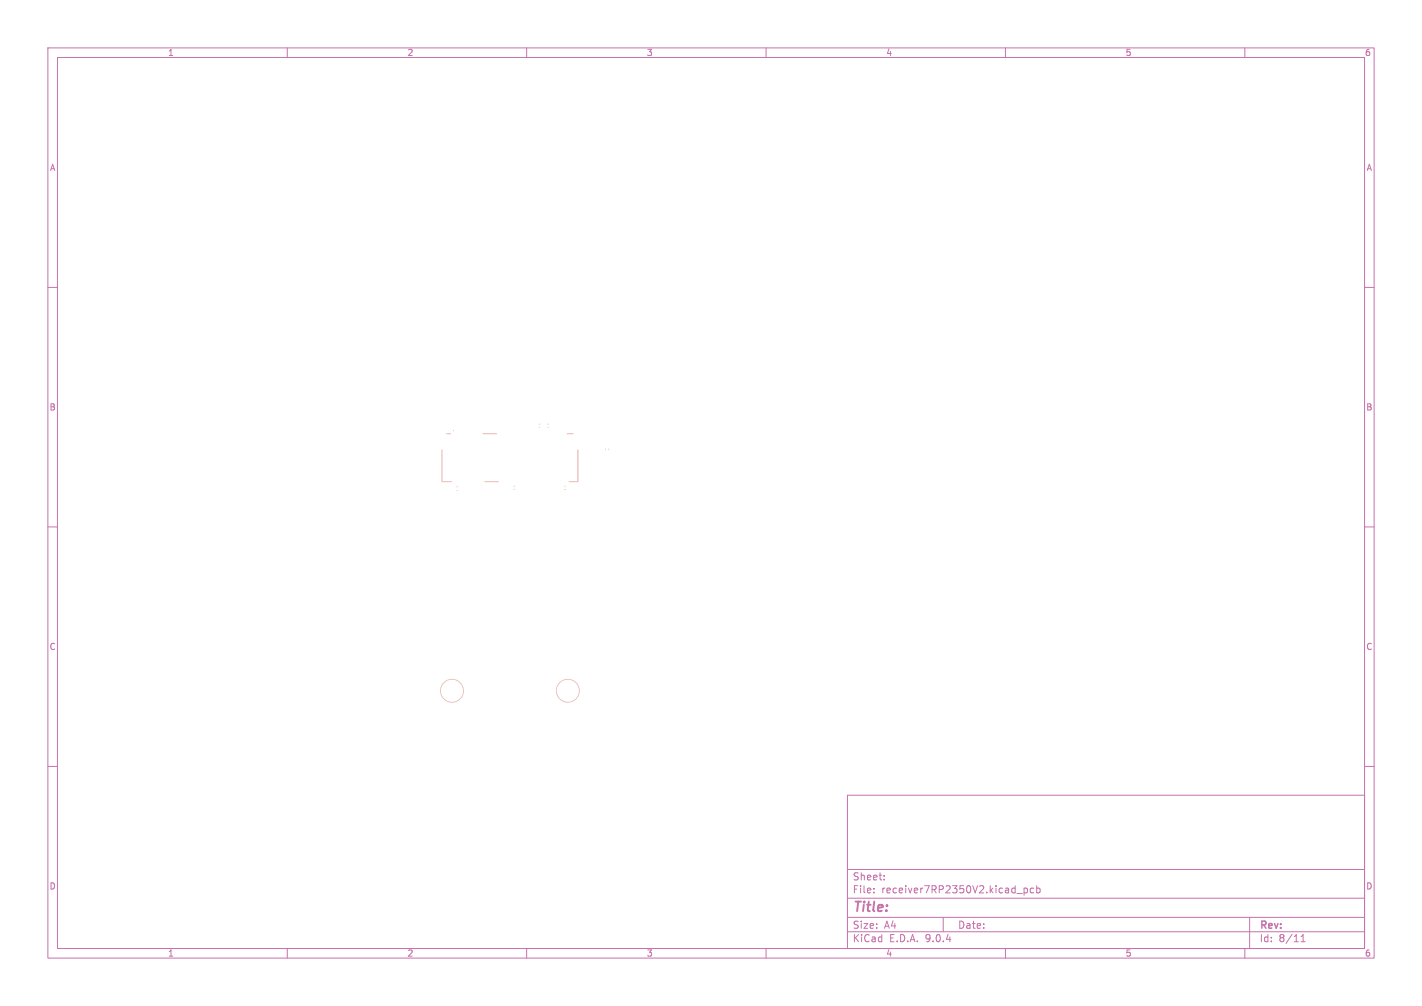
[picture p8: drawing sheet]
<svg xmlns="http://www.w3.org/2000/svg" width="297mm" height="210mm" viewBox="0 0 297 210" stroke-linecap="round" stroke-linejoin="round" font-family="sans-serif">
<defs><g id="words">
<text font-size="2.8" fill="#c872ab" x="178" y="190.9">Title:</text>
<g font-size="2.1" fill="#c872ab">
<text x="178" y="184">Sheet:</text>
<text x="178" y="186.7">File:</text>
<text x="184.1" y="186.7">receiver7RP2350V2.kicad_pcb</text>
<text x="178" y="196.9">KiCad</text>
<text x="178" y="194.1">Size:</text>
<text x="184.7" y="194.1">A4</text>
<text x="185.7" y="196.9">E.D.A.</text>
<text x="193.3" y="196.9">9.0.4</text>
<text x="200" y="194.1">Date:</text>
<text x="263" y="194.3">Rev:</text>
<text x="263" y="196.9">Id:</text>
<text x="267.1" y="196.9">8/11</text>
</g>
<g font-size="1.8" fill="#c872ab">
<text x="35" y="11.9">1</text>
<text x="85" y="11.9">2</text>
<text x="135" y="11.9">3</text>
<text x="185" y="11.9">4</text>
<text x="235" y="11.9">5</text>
<text x="285" y="11.9">6</text>
<text x="10.3" y="35.9">A</text>
<text x="285.4" y="35.9">A</text>
<text x="10.3" y="85.9">B</text>
<text x="285.3" y="85.9">B</text>
<text x="10.3" y="135.9">C</text>
<text x="285.3" y="135.9">C</text>
<text x="10.3" y="185.9">D</text>
<text x="285.3" y="185.9">D</text>
<text x="35" y="199.9">1</text>
<text x="85" y="199.9">2</text>
<text x="135" y="199.9">3</text>
<text x="185" y="199.9">4</text>
<text x="235" y="199.9">5</text>
<text x="285" y="199.9">6</text>
</g>
</g></defs>
<g fill="none" stroke="#c872ab" stroke-width=".21">
<path d="M10 10h277v190h-277zM12 12h273v186h-273zM60 10v2M110 10v2M160 10v2M210 10v2M260 10v2M10 60h2M285 60h2M10 110h2M285 110h2M10 160h2"/>
<path d="M177 166h108v32h-108zM285 160h2M60 198v2M110 198v2M160 198v2M177 194.5h108M177 191.5h108M177 187.5h108M177 181.5h108M182.5 186.3v.1M182.5 185.5v.1M184.7 183.6v.1"/>
<path d="M184.7 182.8v.1M197 191.5v3M210 198v2M212.4 186.5h1.1M213.9 185.4v1.5M213.9 185.5l.4-.1 .3 .3-.1 .6h-.6M215.9 185.5l-.4-.1-.3 .3 .1 .6h.6M216.5 185.5l.5-.1 .2 .3-.1 .6h-.6M216.5 184.9v1.5M260 198v2M261 191.5v6.5M271.7 196.6h.9"/>
<path d="M271.7 195.5l.5-.4v1.5"/>
</g>
<g fill="#e8b2a7">
<path d="M92.8 142.4a2.47 2.47 0 0 1 3.8 .7 2.47 2.47 0 0 1-1.7 3.5 2.47 2.47 0 0 1-3-2.6h.2a2.32 2.32 0 0 0 3.2 2.3 2.32 2.32 0 0 0 .6-3.9 2.32 2.32 0 0 0-3.8 1.3v.3h-.2l.3-1z"/>
<path d="M117 142.4a2.47 2.47 0 0 1 3.8 .7 2.47 2.47 0 0 1-1.7 3.5 2.47 2.47 0 0 1-3-2.6h.2a2.32 2.32 0 0 0 3.2 2.3 2.32 2.32 0 0 0 .6-3.9 2.32 2.32 0 0 0-3.8 1.3v.3h-.2l.3-1z"/>
<path d="M95.3 102.3l.4 .1z"/>
<path d="M107.3 102.2h.3z"/>
<path d="M117.9 102.2h.3l-.3 .1z"/>
<path d="M95.3 101.6l.4 .1z"/>
<path d="M107.3 101.5h.3z"/>
<path d="M117.9 101.4l.3 .1h-.3z"/>
<path d="M92.2 93.9l.2 .1v6.5h1.9v.1h-2.1z"/>
<path d="M101.2 100.5h2.9l.1 .1-2.9 .1z"/>
<path d="M120.6 93.9l.2 .1v6.6h-1.9v-.1h1.7z"/>
<path d="M126.4 93.7h.1v.3z"/>
<path d="M127.1 93.7h.1v.3z"/>
<path d="M93.2 90.5h.9l.1 .1-.9 .1z"/>
<path d="M100.8 90.5h2.9l.1 .1-2.9 .1z"/>
<path d="M118.4 90.5h1.3l.1 .1-1.3 .1z"/>
<path d="M112.5 89.2l.3 .1z"/>
<path d="M114.3 89.2l.4 .1z"/>
<path d="M112.5 88.5l.3 .1z"/>
<path d="M114.3 88.5h.4z"/>
<circle cx="94.7" cy="89.9" r=".1"/>
</g>
<use href="#words"/>
</svg>
